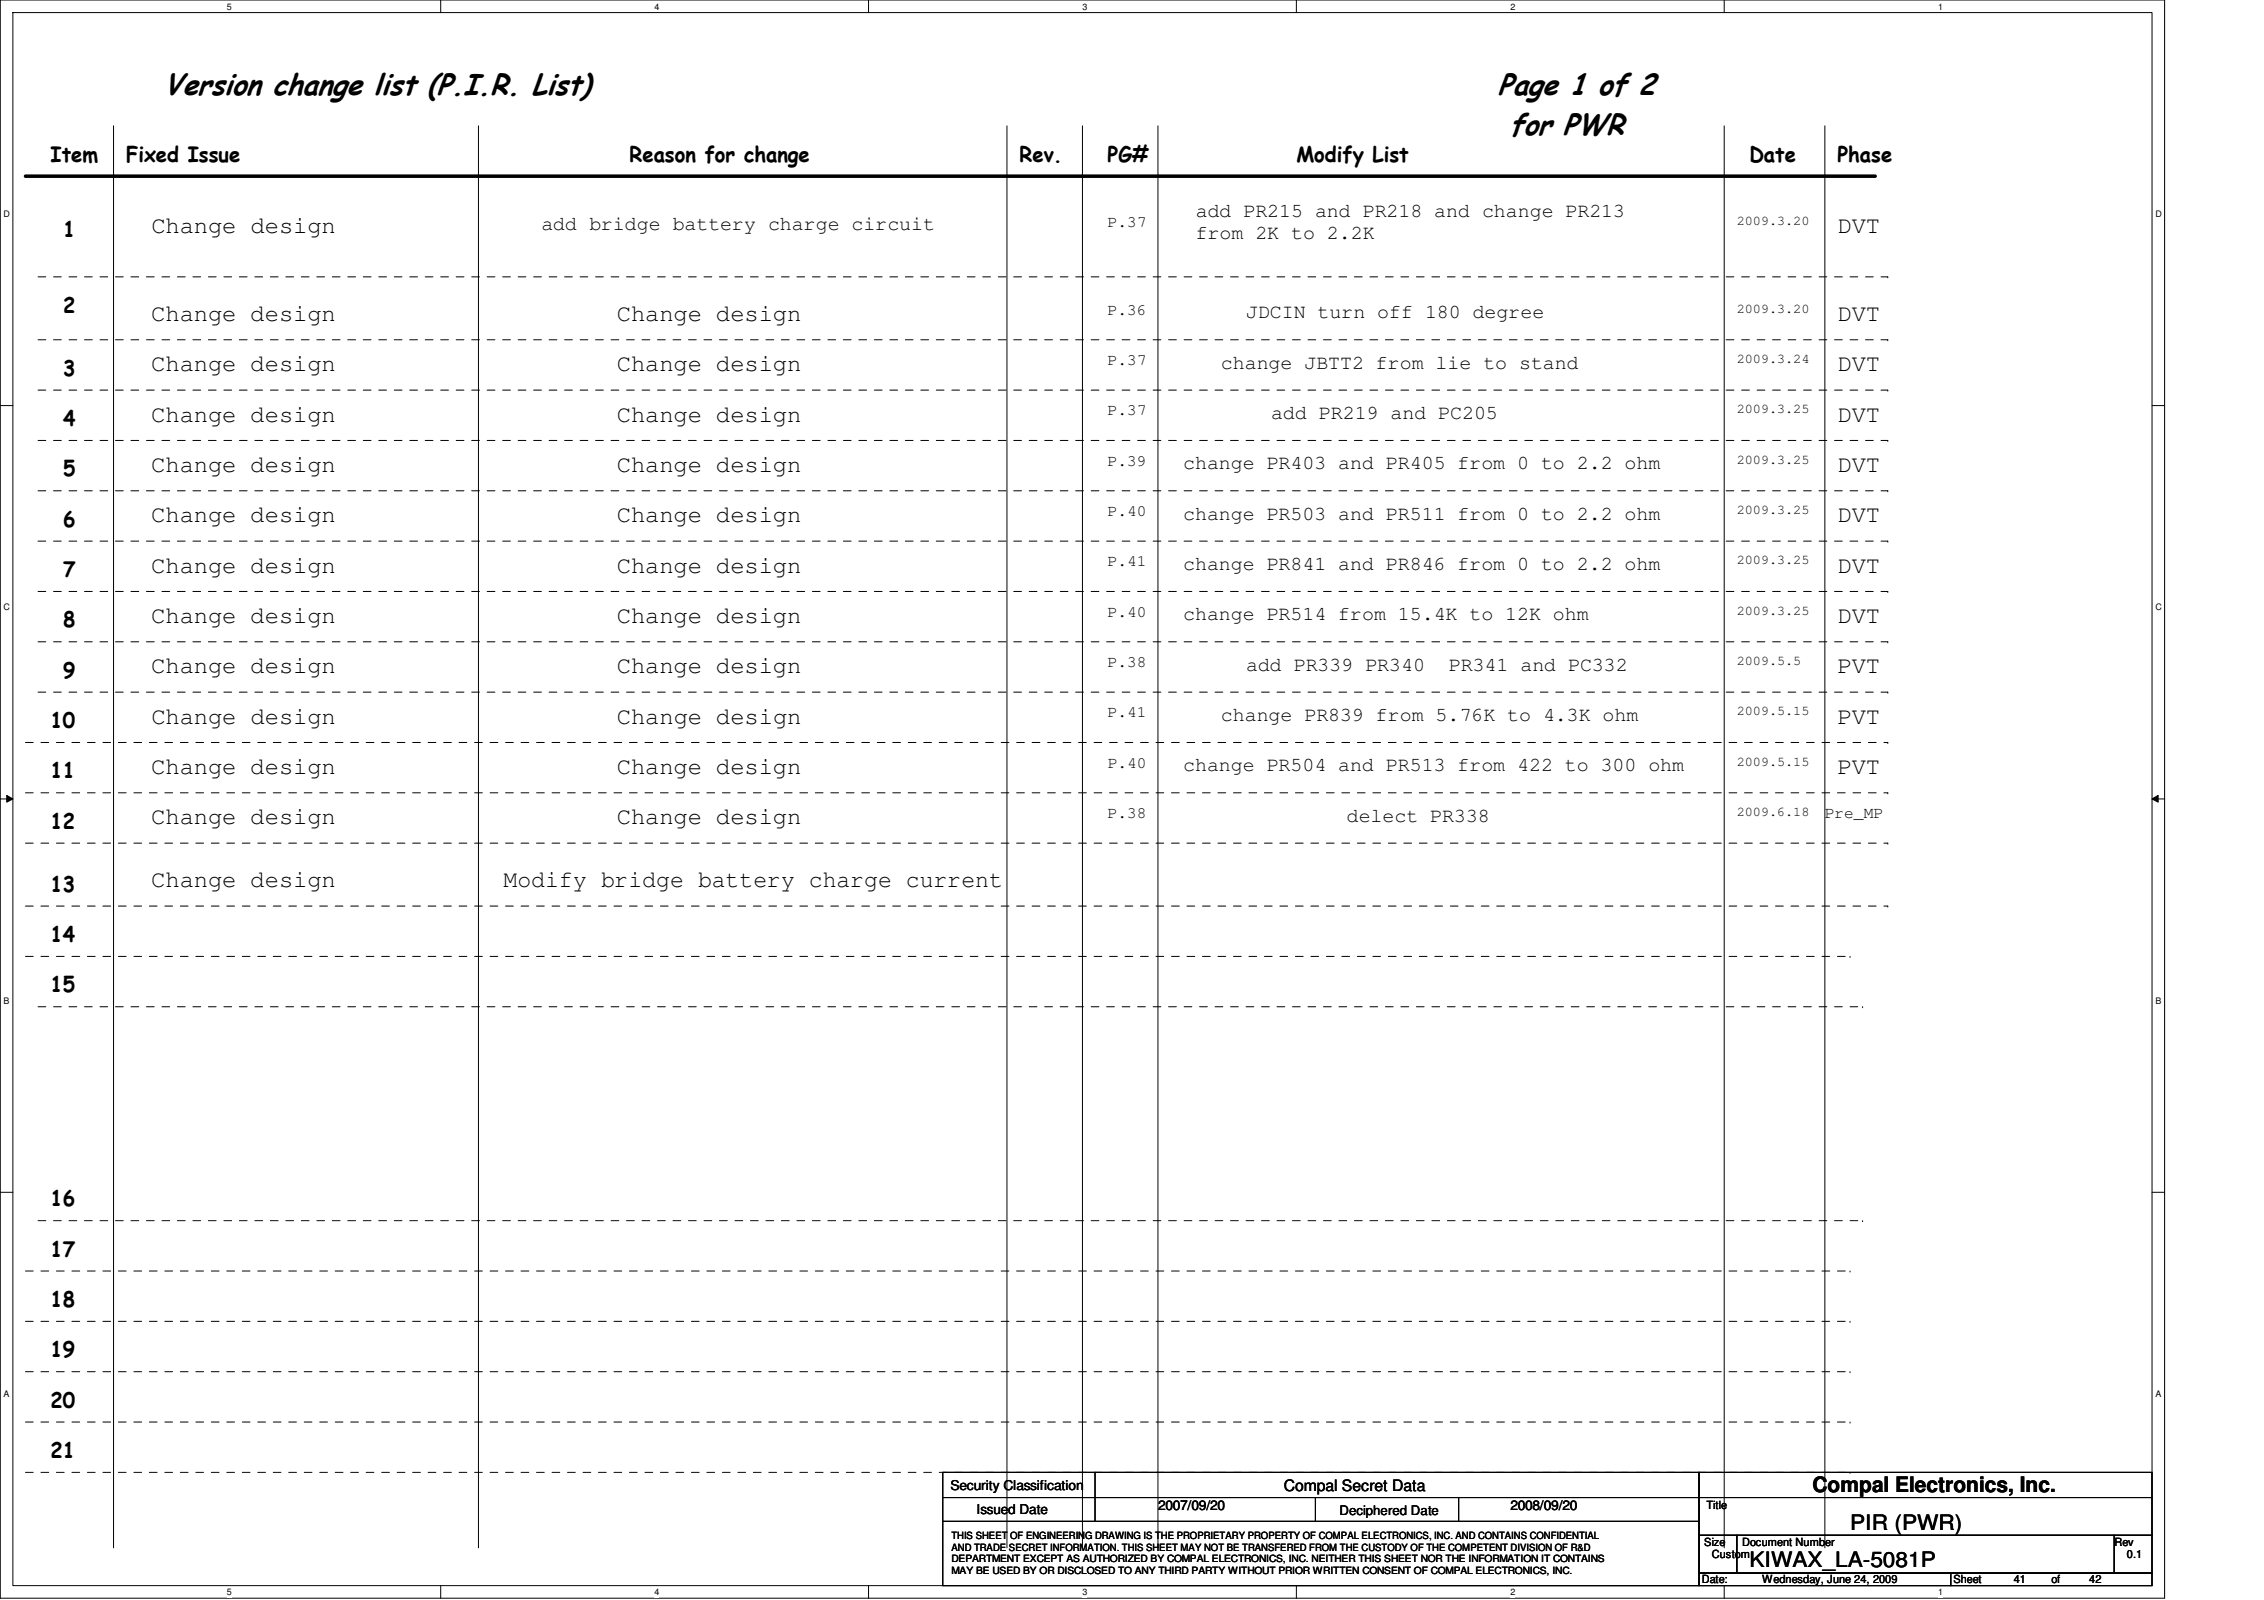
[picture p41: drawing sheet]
<svg xmlns="http://www.w3.org/2000/svg" width="297mm" height="210mm" viewBox="0 0 297 210" stroke-linecap="round" stroke-linejoin="round" font-family="sans-serif">
<defs><g id="words">
<g font-size="4">
<text x="21.5" y="12.4">Version change list (P.I.R. List)</text>
<text x="196.5" y="12.4">Page 1 of 2</text>
<text x="198.1" y="17.7">for PWR</text>
</g>
<g font-size="3.1">
<text x="19.9" y="30.6">Change design</text>
<text x="241.1" y="30.6">DVT</text>
<text x="19.9" y="42.1">Change design</text>
<text x="80.9" y="42.1">Change design</text>
<text x="241.1" y="42.1">DVT</text>
<text x="19.9" y="48.7">Change design</text>
<text x="80.9" y="48.7">Change design</text>
<text x="241.1" y="48.7">DVT</text>
<text x="19.9" y="55.3">Change design</text>
<text x="80.9" y="55.3">Change design</text>
<text x="241.1" y="55.3">DVT</text>
<text x="19.9" y="61.9">Change design</text>
<text x="80.9" y="61.9">Change design</text>
<text x="241.1" y="61.9">DVT</text>
<text x="19.9" y="68.5">Change design</text>
<text x="80.9" y="68.5">Change design</text>
<text x="241.1" y="68.5">DVT</text>
<text x="19.9" y="75.1">Change design</text>
<text x="80.9" y="75.1">Change design</text>
<text x="241.1" y="75.1">DVT</text>
<text x="19.9" y="81.7">Change design</text>
<text x="80.9" y="81.7">Change design</text>
<text x="241.1" y="81.7">DVT</text>
<text x="19.9" y="88.3">Change design</text>
<text x="80.9" y="88.3">Change design</text>
<text x="241.1" y="88.3">PVT</text>
<text x="19.9" y="95">Change design</text>
<text x="80.9" y="95">Change design</text>
<text x="241.1" y="95">PVT</text>
<text x="19.9" y="101.6">Change design</text>
<text x="80.9" y="101.6">Change design</text>
<text x="241.1" y="101.6">PVT</text>
<text x="19.9" y="108.2">Change design</text>
<text x="80.9" y="108.2">Change design</text>
<text x="19.9" y="116.4">Change design</text>
<text x="66.1" y="116.4">Modify bridge battery charge current</text>
</g>
<g font-size="2.8">
<text x="6.6" y="21.2">Item</text>
<text x="16.6" y="21.2">Fixed Issue</text>
<text x="82.6" y="21.2">Reason for change</text>
<text x="133.8" y="21.2">Rev.</text>
<text x="145.3" y="21.2">PG#</text>
<text x="170.1" y="21.2">Modify List</text>
<text x="229.5" y="21.2">Date</text>
<text x="241.1" y="21.2">Phase</text>
<text x="8.3" y="31.1">1</text>
<text x="8.3" y="41">2</text>
<text x="8.3" y="49.3">3</text>
<text x="8.3" y="55.9">4</text>
<text x="8.3" y="62.5">5</text>
<text x="8.3" y="69.1">6</text>
<text x="8.3" y="75.7">7</text>
<text x="8.3" y="82.3">8</text>
<text x="8.3" y="88.9">9</text>
<text x="6.6" y="95.5">10</text>
<text x="6.6" y="102.1">11</text>
<text x="6.6" y="108.7">12</text>
<text x="6.6" y="117">13</text>
<text x="6.6" y="123.6">14</text>
<text x="6.6" y="130.2">15</text>
<text x="6.6" y="158.2">16</text>
<text x="6.6" y="164.8">17</text>
<text x="6.6" y="171.4">18</text>
<text x="6.6" y="178.1">19</text>
<text x="6.6" y="184.7">20</text>
<text x="6.6" y="191.3">21</text>
<text x="237.8" y="195.8">Compal Electronics, Inc.</text>
<text x="242.7" y="200.7">PIR (PWR)</text>
<text x="229.5" y="205.6">KIWAX_LA-5081P</text>
</g>
<g font-size="2.6">
<text x="156.9" y="28.5">add PR215 and PR218 and change PR213</text>
<text x="71" y="30.2">add bridge battery charge circuit</text>
<text x="156.9" y="31.4">from 2K to 2.2K</text>
<text x="163.5" y="41.7">JDCIN turn off 180 degree</text>
<text x="160.2" y="48.3">change JBTT2 from lie to stand</text>
<text x="166.8" y="54.9">add PR219 and PC205</text>
<text x="155.2" y="61.6">change PR403 and PR405 from 0 to 2.2 ohm</text>
<text x="155.2" y="68.2">change PR503 and PR511 from 0 to 2.2 ohm</text>
<text x="155.2" y="74.8">change PR841 and PR846 from 0 to 2.2 ohm</text>
<text x="155.2" y="81.4">change PR514 from 15.4K to 12K ohm</text>
<text x="163.5" y="88">add PR339 PR340</text>
<text x="190.1" y="88">PR341 and PC332</text>
<text x="160.2" y="94.6">change PR839 from 5.76K to 4.3K ohm</text>
<text x="155.2" y="101.2">change PR504 and PR513 from 422 to 300 ohm</text>
<text x="176.7" y="107.8">delect PR338</text>
</g>
<g font-size="2.1">
<text x="145.3" y="29.7">P.37</text>
<text x="145.3" y="41.3">P.36</text>
<text x="145.3" y="47.9">P.37</text>
<text x="145.3" y="54.5">P.37</text>
<text x="145.3" y="61.1">P.39</text>
<text x="145.3" y="67.7">P.40</text>
<text x="145.3" y="74.3">P.41</text>
<text x="145.3" y="80.9">P.40</text>
<text x="145.3" y="87.5">P.38</text>
<text x="145.3" y="94.1">P.41</text>
<text x="145.3" y="100.7">P.40</text>
<text x="145.3" y="107.3">P.38</text>
<text x="239.4" y="107.3">Pre_MP</text>
<text x="168.4" y="195.6">Compal Secret Data</text>
</g>
<g font-size="1.8">
<text x="227.9" y="29.5">2009.3.20</text>
<text x="227.9" y="41">2009.3.20</text>
<text x="227.9" y="47.6">2009.3.24</text>
<text x="227.9" y="54.2">2009.3.25</text>
<text x="227.9" y="60.8">2009.3.25</text>
<text x="227.9" y="67.4">2009.3.25</text>
<text x="227.9" y="74">2009.3.25</text>
<text x="227.9" y="80.6">2009.3.25</text>
<text x="227.9" y="87.2">2009.5.5</text>
<text x="227.9" y="93.9">2009.5.15</text>
<text x="227.9" y="100.5">2009.5.15</text>
<text x="227.9" y="107.1">2009.6.18</text>
<text x="124.7" y="195.5">Security Classification</text>
<text x="128.1" y="198.6">Issued Date</text>
<text x="151.9" y="198.1">2007/09/20</text>
<text x="198.2" y="198.1">2008/09/20</text>
</g>
<text font-size="1.7" x="175.7" y="198.8">Deciphered Date</text>
<g font-size="1.5">
<text x="223.9" y="198">Title</text>
<text x="223.6" y="202.8">Size</text>
<text x="228.6" y="202.8">Document Number</text>
<text x="277.4" y="202.8">Rev</text>
<text x="223.3" y="207.7">Date:</text>
<text x="224.6" y="204.4">Custom</text>
<text x="231.2" y="207.7">Wednesday, June 24, 2009</text>
<text x="256.3" y="207.7">Sheet</text>
<text x="264.2" y="207.7">41</text>
<text x="269.2" y="207.7">of</text>
<text x="274.1" y="207.7">42</text>
<text x="279.1" y="204.4">0.1</text>
</g>
<g font-size="1.3">
<text x="124.8" y="201.9">THIS SHEET OF ENGINEERING DRAWING IS THE PROPRIETARY PROPERTY OF COMPAL ELECTRONICS, INC. AND CONTAINS CONFIDENTIAL</text>
<text x="124.8" y="203.5">AND TRADE SECRET INFORMATION. THIS SHEET MAY NOT BE TRANSFERED FROM THE CUSTODY OF THE COMPETENT DIVISION OF R&amp;D</text>
<text x="124.8" y="205">DEPARTMENT EXCEPT AS AUTHORIZED BY COMPAL ELECTRONICS, INC. NEITHER THIS SHEET NOR THE INFORMATION IT CONTAINS</text>
<text x="124.8" y="206.5">MAY BE USED BY OR DISCLOSED TO ANY THIRD PARTY WITHOUT PRIOR WRITTEN CONSENT OF COMPAL ELECTRONICS, INC.</text>
</g>
<g font-size="1.2">
<text x="29.8" y="1.3">5</text>
<text x="85.9" y="1.3">4</text>
<text x="142" y="1.3">3</text>
<text x="198.2" y="1.3">2</text>
<text x="254.3" y="1.3">1</text>
<text x=".5" y="28.5">D</text>
<text x="282.8" y="28.5">D</text>
<text x=".5" y="80.1">C</text>
<text x="282.8" y="80.1">C</text>
<text x=".5" y="131.7">B</text>
<text x="282.8" y="131.7">B</text>
<text x=".5" y="183.3">A</text>
<text x="282.8" y="183.3">A</text>
<text x="29.8" y="209.3">5</text>
<text x="85.9" y="209.3">4</text>
<text x="142" y="209.3">3</text>
<text x="198.2" y="209.3">2</text>
<text x="254.3" y="209.3">1</text>
</g>
</g></defs>
<path d="M0 0h284v209.7h-284zM1.7 1.7h280.6v206.3h-280.6z" fill="none" stroke="#000" stroke-width=".13"/>
<g fill="#fff">
<path d="M29.8 .2h.5v1.3h-.5z"/>
<path d="M29.8 208.2h.5v1.3h-.5z"/>
</g>
<path d="M57.8 0v1.7M57.8 208v1.7" fill="none" stroke="#000" stroke-width=".13"/>
<g fill="#fff">
<path d="M85.9 .2h.6v1.3h-.6z"/>
<path d="M85.9 208.2h.6v1.3h-.6z"/>
</g>
<path d="M114 0v1.7M114 208v1.7" fill="none" stroke="#000" stroke-width=".13"/>
<g fill="#fff">
<path d="M142 .2h.6v1.3h-.6z"/>
<path d="M142 208.2h.6v1.3h-.6z"/>
</g>
<path d="M170.1 0v1.7M170.1 208v1.7" fill="none" stroke="#000" stroke-width=".13"/>
<g fill="#fff">
<path d="M198.2 .2h.5v1.3h-.5z"/>
<path d="M198.2 208.2h.5v1.3h-.5z"/>
</g>
<path d="M226.2 0v1.7M226.2 208v1.7" fill="none" stroke="#000" stroke-width=".13"/>
<g fill="#fff">
<path d="M254.3 .2h.6v1.3h-.6z"/>
<path d="M254.3 208.2h.6v1.3h-.6z"/>
<path d="M.5 27.4h.8v1.3h-.8z"/>
<path d="M282.8 27.4h.8v1.3h-.8z"/>
<path d="M.5 79h.8v1.3h-.8z"/>
<path d="M282.8 79h.8v1.3h-.8z"/>
</g>
<path d="M0 53.2h1.7M282.3 53.2h1.7" fill="none" stroke="#000" stroke-width=".13"/>
<g fill="#fff">
<path d="M.5 130.6h.7v1.3h-.7z"/>
<path d="M282.8 130.6h.7v1.3h-.7z"/>
</g>
<path d="M0 104.8h1.7M.9 104.3l.8 .5-.8 .4zM282.3 104.8l.9-.5v.9zM282.3 104.8h1.7" fill="none" stroke="#000" stroke-width=".13"/>
<path d="M.9 104.3l.8 .5-.8 .4zM282.3 104.8l.9-.5v.9z" fill="#000"/>
<g fill="#fff">
<path d="M.5 182.2h.7v1.3h-.7z"/>
<path d="M282.8 182.2h.7v1.3h-.7z"/>
</g>
<g fill="none" stroke="#000" stroke-width=".13">
<path d="M14.9 16.5v186.6M62.8 16.5v186.6M132.1 16.5v186.6M142 16.5v186.6M151.9 16.5v186.6M226.2 16.5v186.6M239.4 16.5v186.6M0 156.4h1.7M282.3 156.4h1.7M123.7 193.2h99.2v3.3h-99.2zM123.7 196.5h99.2v3.1h-99.2zM123.7 199.6h99.2v8.4h-99.2z"/>
<path d="M143.7 193.2v6.4M172.6 196.5v3.1M191.4 196.5v3.1M222.9 193.2h59.4v3.3h-59.4zM222.9 196.5h59.4v4.9h-59.4zM222.9 201.4h5v5h-5zM222.9 206.4h33v1.6h-33zM227.9 201.4h49.5v5h-49.5zM255.9 206.4h26.4v1.6h-26.4zM277.4 201.4h4.9v5h-4.9z"/>
</g>
<path d="M3.3 23.1h242.7" fill="none" stroke="#000" stroke-width=".47"/>
<g fill="none" stroke="#000" stroke-width=".13" stroke-dasharray="1 1 1 1 1 1 1 1">
<path d="M5 36.3h242.7M247.7 36.3h.1M5 44.6h242.7M5 51.2h242.7M5 57.8h242.7M247.7 44.6h.1M247.7 51.2h.1M247.7 57.8h.1M5 64.4h242.7M5 71h242.7M5 77.6h242.7M247.7 64.4h.1"/>
<path d="M247.7 71h.1M247.7 77.6h.1M3.3 97.4h244.4M5 84.2h242.7M5 90.8h242.7M247.7 97.4h.1M247.7 84.2h.1M247.7 90.8h.1M3.3 104h244.4M3.3 110.6h244.4M3.3 118.9h244.4M247.7 104h.1"/>
<path d="M247.7 110.6h.1M247.7 118.9h.1M3.3 125.5h239.4M5 132.1h239.4M242.7 125.5h.1M244.4 132.1h.1M3.3 166.7h239.4M3.3 173.3h239.4M3.3 180h239.4M5 160.1h239.4M242.7 166.7h.1M242.7 173.3h.1"/>
<path d="M242.7 180h.1M244.4 160.1h.1M3.3 186.6h239.4M3.3 193.2h239.4M242.7 186.6h.1M242.7 193.2h.1"/>
</g>
<use href="#words"/>
</svg>
